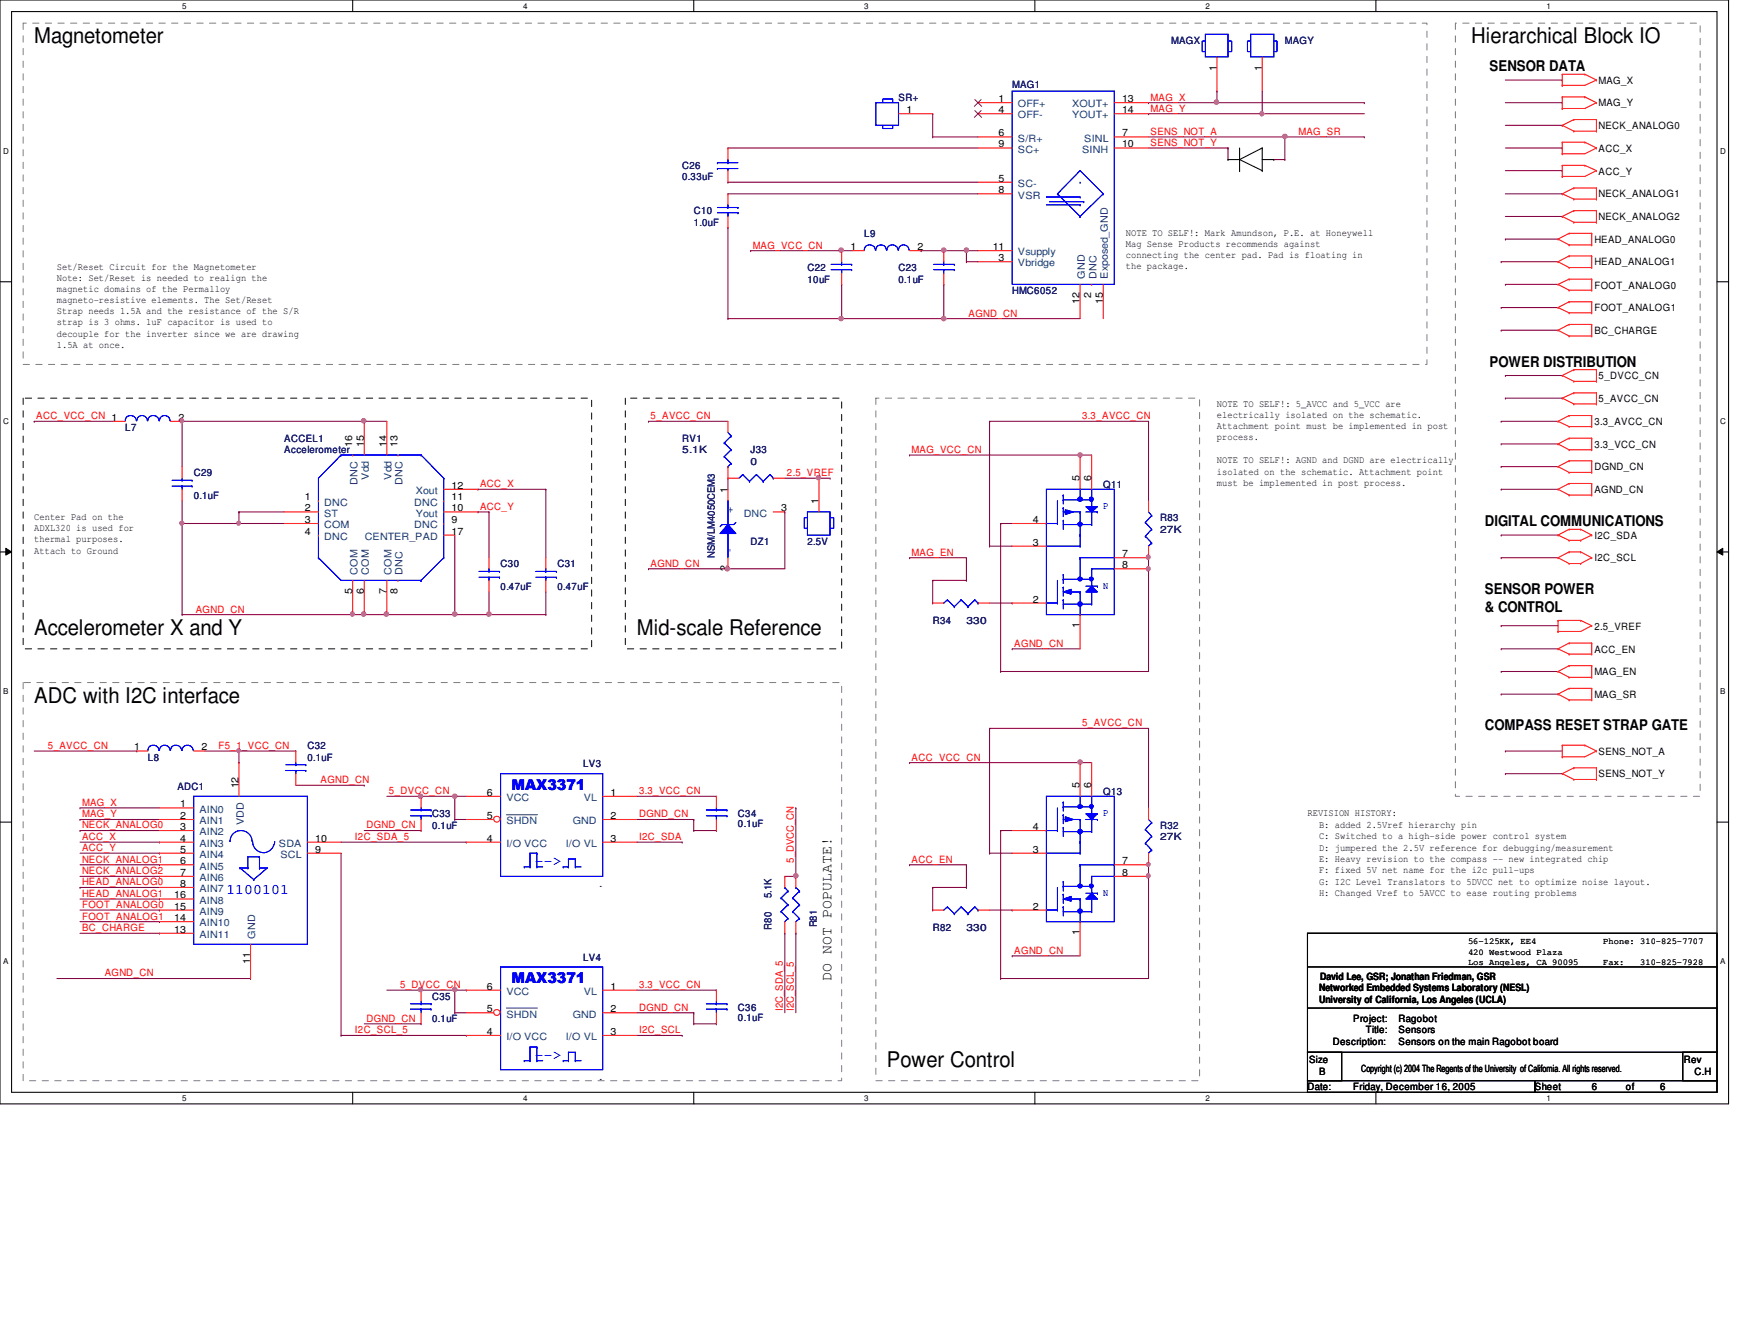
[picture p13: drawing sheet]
<svg xmlns="http://www.w3.org/2000/svg" width="279mm" height="216mm" viewBox="0 0 279 216" stroke-linecap="round" stroke-linejoin="round" font-family="sans-serif">
<defs><g id="words">
<g font-size="3.5">
<text x="5.5" y="6.9">Magnetometer</text>
<text x="236.6" y="6.9">Hierarchical Block IO</text>
<text x="5.5" y="102">Accelerometer X and Y</text>
<text x="102.4" y="102">Mid-scale Reference</text>
<text x="5.5" y="112.9">ADC with I2C interface</text>
<text x="142.7" y="171.5">Power Control</text>
</g>
<g font-size="2.4">
<text x="239.6" y="11.3">SENSOR DATA</text>
<text x="239.6" y="58.9">POWER DISTRIBUTION</text>
<text x="238.8" y="84.5">DIGITAL COMMUNICATIONS</text>
<text x="238.8" y="95.5">SENSOR POWER</text>
<text x="238.8" y="98.4">&amp; CONTROL</text>
<text x="238.8" y="117.4">COMPASS RESET STRAP GATE</text>
<text x="133.8" y="157.6" transform="rotate(-90 133.8 157.6)">DO NOT POPULATE!</text>
</g>
<g font-size="2.4" fill="#00f">
<text x="82.3" y="127">MAX3371</text>
<text x="36.4" y="143.7">1100101</text>
<text x="86" y="139.1">--&gt;</text>
<text x="82.3" y="158.1">MAX3371</text>
<text x="86" y="170.3">--&gt;</text>
</g>
<g font-size="1.6" fill="#000080">
<text x="188.4" y="7">MAGX</text>
<text x="206.7" y="7">MAGY</text>
<text x="144.5" y="16.2">SR+</text>
<text x="162.8" y="14.1">MAG1</text>
<text x="109.7" y="27.2">C26</text>
<text x="109.7" y="29">0.33uF</text>
<text x="111.6" y="34.5">C10</text>
<text x="111.6" y="36.3">1.0uF</text>
<text x="139" y="38.1">L9</text>
<text x="129.9" y="43.6">C22</text>
<text x="129.9" y="45.5">10uF</text>
<text x="144.5" y="43.6">C23</text>
<text x="144.5" y="45.5">0.1uF</text>
<text x="162.8" y="47.2">HMC6052</text>
<text x="20.2" y="69.3">L7</text>
<text x="45.7" y="71">ACCEL1</text>
<text x="109.7" y="71">RV1</text>
<text x="31.2" y="76.5">C29</text>
<text x="45.7" y="72.9">Accelerometer</text>
<text x="109.7" y="72.9">5.1K</text>
<text x="120.7" y="72.9">J33</text>
<text x="120.7" y="74.7">0</text>
<text x="31.2" y="80.2">0.1uF</text>
<text x="177.5" y="78.4">Q11</text>
<text x="186.6" y="83.8">R83</text>
<text x="115" y="89.7" transform="rotate(-90 115 89.7)">NSM/LM4050CEM3</text>
<text x="120.7" y="87.5">DZ1</text>
<text x="129.9" y="87.5">2.5V</text>
<text x="186.6" y="85.7">27K</text>
<text x="80.5" y="91.2">C30</text>
<text x="80.5" y="94.8">0.47uF</text>
<text x="89.7" y="91.2">C31</text>
<text x="89.7" y="94.8">0.47uF</text>
<text x="150" y="100.3">R34</text>
<text x="155.4" y="100.3">330</text>
<text x="23.8" y="122.3">L8</text>
<text x="49.4" y="120.4">C32</text>
<text x="49.4" y="122.3">0.1uF</text>
<text x="93.8" y="123.4">LV3</text>
<text x="28.5" y="127">ADC1</text>
<text x="69.5" y="131.4">C33</text>
<text x="118.7" y="131.4">C34</text>
<text x="177.5" y="127.8">Q13</text>
<text x="69.5" y="133.3">0.1uF</text>
<text x="118.7" y="133">0.1uF</text>
<text x="186.6" y="133.3">R32</text>
<text x="186.6" y="135">27K</text>
<text x="96.4" y="142.6">.</text>
<text x="124.1" y="149.4" transform="rotate(-90 124.1 149.4)">R80</text>
<text x="124.1" y="144.4" transform="rotate(-90 124.1 144.4)">5.1K</text>
<text x="131.4" y="149.1" transform="rotate(-90 131.4 149.1)">R81</text>
<text x="150" y="149.7">R82</text>
<text x="155.4" y="149.7">330</text>
<text x="93.8" y="154.4">LV4</text>
<text x="69.5" y="160.7">C35</text>
<text x="69.5" y="164.3">0.1uF</text>
<text x="118.7" y="162.5">C36</text>
<text x="118.7" y="164.2">0.1uF</text>
<text x="96.4" y="173.7">.</text>
</g>
<g font-size="1.6">
<text x="195.7" y="11.3" transform="rotate(-90 195.7 11.3)">1</text>
<text x="202.9" y="11.3" transform="rotate(-90 202.9 11.3)">1</text>
<text x="160.6" y="16.4">1</text>
<text x="180.5" y="16.4">13</text>
<text x="257.1" y="13.5">MAG_X</text>
<text x="257.1" y="17.1">MAG_Y</text>
<text x="145.8" y="18.2">1</text>
<text x="160.6" y="18.2">4</text>
<text x="160.6" y="21.9">6</text>
<text x="160.6" y="23.7">9</text>
<text x="180.5" y="18.2">14</text>
<text x="180.5" y="21.9">7</text>
<text x="180.5" y="23.7">10</text>
<text x="257.1" y="20.7">NECK_ANALOG0</text>
<text x="160.6" y="29.2">5</text>
<text x="257.1" y="24.4">ACC_X</text>
<text x="257.1" y="28.1">ACC_Y</text>
<text x="160.6" y="31.1">8</text>
<text x="257.1" y="31.7">NECK_ANALOG1</text>
<text x="257.1" y="35.4">NECK_ANALOG2</text>
<text x="136.8" y="40.2">1</text>
<text x="147.6" y="40.2">2</text>
<text x="159.7" y="40.2">11</text>
<text x="160.6" y="42">3</text>
<text x="181.1" y="37.9">NOTE TO SELF!: Mark Amundson, P.E. at Honeywell</text>
<text x="181.1" y="39.7">Mag Sense Products recommends against</text>
<text x="181.1" y="41.5">connecting the center pad. Pad is floating in</text>
<text x="256.5" y="39">HEAD_ANALOG0</text>
<text x="9.1" y="43.4">Set/Reset Circuit for the Magnetometer</text>
<text x="9.1" y="45.2">Note: Set/Reset is needed to realign the</text>
<text x="9.1" y="47">magnetic domains of the Permalloy</text>
<text x="175.5" y="47.9" transform="rotate(-90 175.5 47.9)">2</text>
<text x="181.1" y="43.3">the package.</text>
<text x="256.5" y="42.7">HEAD_ANALOG1</text>
<text x="256.5" y="46.4">FOOT_ANALOG0</text>
<text x="9.1" y="48.8">magneto-resistive elements. The Set/Reset</text>
<text x="9.1" y="50.5">Strap needs 1.5A and the resistance of the S/R</text>
<text x="9.1" y="52.3">strap is 3 ohms. 1uF capacitor is used to</text>
<text x="173.7" y="48.9" transform="rotate(-90 173.7 48.9)">12</text>
<text x="177.4" y="48.9" transform="rotate(-90 177.4 48.9)">15</text>
<text x="256.5" y="53.7">BC_CHARGE</text>
<text x="256.5" y="50">FOOT_ANALOG1</text>
<text x="9.1" y="54.1">decouple for the inverter since we are drawing</text>
<text x="9.1" y="55.9">1.5A at once.</text>
<text x="195.7" y="65.4">NOTE TO SELF!: 5_AVCC and 5_VCC are</text>
<text x="257.1" y="64.7">5_AVCC_CN</text>
<text x="257.1" y="61">5_DVCC_CN</text>
<text x="28.7" y="67.6">2</text>
<text x="56.6" y="71.9" transform="rotate(-90 56.6 71.9)">16</text>
<text x="58.5" y="71.9" transform="rotate(-90 58.5 71.9)">15</text>
<text x="62.1" y="71.9" transform="rotate(-90 62.1 71.9)">14</text>
<text x="63.9" y="71.9" transform="rotate(-90 63.9 71.9)">13</text>
<text x="195.7" y="67.1">electrically isolated on the schematic.</text>
<text x="195.7" y="68.9">Attachment point must be implemented in post</text>
<text x="195.7" y="70.7">process.</text>
<text x="256.5" y="72">3.3_VCC_CN</text>
<text x="256.5" y="68.3">3.3_AVCC_CN</text>
<text x="173.7" y="77.4" transform="rotate(-90 173.7 77.4)">5</text>
<text x="175.5" y="77.4" transform="rotate(-90 175.5 77.4)">6</text>
<text x="195.7" y="74.5">NOTE TO SELF!: AGND and DGND are electrically</text>
<text x="195.7" y="76.3">isolated on the schematic. Attachment point</text>
<text x="256.5" y="75.6">DGND_CN</text>
<text x="5.5" y="83.7">Center Pad on the</text>
<text x="49" y="82.2">2</text>
<text x="49" y="80.4">1</text>
<text x="72.6" y="80.4">11</text>
<text x="72.6" y="82.2">10</text>
<text x="72.6" y="78.6">12</text>
<text x="117" y="79.2" transform="rotate(-90 117 79.2)">1</text>
<text x="125.6" y="82.2">3</text>
<text x="131.7" y="81" transform="rotate(-90 131.7 81)">1</text>
<text x="195.7" y="78.1">must be implemented in post process.</text>
<text x="256.5" y="79.2">AGND_CN</text>
<text x="5.5" y="85.4">ADXL320 is used for</text>
<text x="5.5" y="87.2">thermal purposes.</text>
<text x="5.5" y="89">Attach to Ground</text>
<text x="49" y="85.9">4</text>
<text x="49" y="84.1">3</text>
<text x="72.6" y="84.1">9</text>
<text x="72.6" y="85.9">17</text>
<text x="166.1" y="87.7">3</text>
<text x="166.1" y="84.1">4</text>
<text x="180.5" y="89.6">7</text>
<text x="256.5" y="86.6">I2C_SDA</text>
<text x="56.6" y="95.5" transform="rotate(-90 56.6 95.5)">5</text>
<text x="58.5" y="95.5" transform="rotate(-90 58.5 95.5)">6</text>
<text x="62.1" y="95.5" transform="rotate(-90 62.1 95.5)">7</text>
<text x="63.9" y="95.5" transform="rotate(-90 63.9 95.5)">8</text>
<text x="117" y="91.9" transform="rotate(-90 117 91.9)">2</text>
<text x="180.5" y="91.4">8</text>
<text x="256.5" y="90.3">I2C_SCL</text>
<text x="166.1" y="96.9">2</text>
<text x="173.7" y="101" transform="rotate(-90 173.7 101)">1</text>
<text x="256.5" y="101.3">2.5_VREF</text>
<text x="256.5" y="104.9">ACC_EN</text>
<text x="256.5" y="112.2">MAG_SR</text>
<text x="256.5" y="108.5">MAG_EN</text>
<text x="21.6" y="120.6">1</text>
<text x="32.4" y="120.6">2</text>
<text x="257.1" y="125">SENS_NOT_Y</text>
<text x="257.1" y="121.3">SENS_NOT_A</text>
<text x="29" y="129.8">1</text>
<text x="29" y="131.7">2</text>
<text x="38.4" y="126.7" transform="rotate(-90 38.4 126.7)">12</text>
<text x="78.3" y="127.9">6</text>
<text x="78.3" y="131.7">5</text>
<text x="98.2" y="127.9">1</text>
<text x="98.2" y="131.7">2</text>
<text x="173.7" y="126.7" transform="rotate(-90 173.7 126.7)">5</text>
<text x="175.5" y="126.7" transform="rotate(-90 175.5 126.7)">6</text>
<text x="210.3" y="131.2">REVISION HISTORY:</text>
<text x="29" y="133.4">3</text>
<text x="29" y="135.3">4</text>
<text x="29" y="137.1">5</text>
<text x="50.7" y="137.1">9</text>
<text x="50.7" y="135.3">10</text>
<text x="78.3" y="135.3">4</text>
<text x="98.2" y="135.3">3</text>
<text x="166.1" y="137.1">3</text>
<text x="166.1" y="133.4">4</text>
<text x="212.2" y="133.1">B: added 2.5Vref hierarchy pin</text>
<text x="212.2" y="134.9">C: Switched to a high-side power control system</text>
<text x="212.2" y="136.7">D: jumpered the 2.5V reference for debugging/measurement</text>
<text x="29" y="138.9">6</text>
<text x="29" y="140.8">7</text>
<text x="29" y="142.6">8</text>
<text x="180.5" y="138.9">7</text>
<text x="180.5" y="140.8">8</text>
<text x="212.2" y="138.5">E: Heavy revision to the compass -- new integrated chip</text>
<text x="212.2" y="140.4">F: fixed 5V net name for the i2c pull-ups</text>
<text x="212.2" y="142.2">G: I2C Level Translators to 5DVCC net to optimize noise layout.</text>
<text x="28" y="144.4">16</text>
<text x="28" y="146.2">15</text>
<text x="28" y="148.1">14</text>
<text x="28" y="149.9">13</text>
<text x="166.1" y="146.2">2</text>
<text x="212.2" y="144">H: Changed Vref to 5AVCC to ease routing problems</text>
<text x="40.2" y="154.9" transform="rotate(-90 40.2 154.9)">11</text>
<text x="173.7" y="150.4" transform="rotate(-90 173.7 150.4)">1</text>
<text x="78.3" y="159.1">6</text>
<text x="98.2" y="159.1">1</text>
<text x="212.2" y="159.3">Networked Embedded Systems Laboratory (NESL)</text>
<text x="212.2" y="161.3">University of California, Los Angeles (UCLA)</text>
<text x="212.3" y="157.6">David Lee, GSR; Jonathan Friedman, GSR</text>
<text x="78.3" y="166.4">4</text>
<text x="78.3" y="162.7">5</text>
<text x="98.2" y="162.7">2</text>
<text x="98.2" y="166.4">3</text>
<text x="214.4" y="168">Description:</text>
<text x="217.7" y="164.3">Project:</text>
<text x="219.7" y="166.1">Title:</text>
<text x="225" y="164.3">Ragobot</text>
<text x="225" y="166.1">Sensors</text>
<text x="225" y="168">Sensors on the main Ragobot board</text>
<text x="210.6" y="170.9">Size</text>
<text x="212.2" y="172.9">B</text>
<text x="218.9" y="172.3">Copyright (c) 2004 The Regents of the University of California. All rights reserved.</text>
<text x="270.8" y="170.9">Rev</text>
<text x="272.5" y="172.9">C.H</text>
<text x="210.3" y="175.3">Date:</text>
<text x="217.7" y="175.3">Friday, December 16, 2005</text>
<text x="246.9" y="175.3">Sheet</text>
<text x="256" y="175.3">6</text>
<text x="261.5" y="175.3">of</text>
<text x="267" y="175.3">6</text>
</g>
<g font-size="1.6" fill="#004080">
<text x="163.7" y="17.3">OFF+</text>
<text x="172.5" y="17.3">XOUT+</text>
<text x="163.7" y="19">OFF-</text>
<text x="163.7" y="22.8">S/R+</text>
<text x="172.5" y="19">YOUT+</text>
<text x="174.4" y="22.8">SINL</text>
<text x="163.7" y="24.6">SC+</text>
<text x="174.1" y="24.6">SINH</text>
<text x="163.7" y="31.9">VSR</text>
<text x="163.7" y="30.1">SC-</text>
<text x="163.7" y="41.1">Vsupply</text>
<text x="163.7" y="42.8">Vbridge</text>
<text x="174.5" y="44.8" transform="rotate(-90 174.5 44.8)">GND</text>
<text x="176.4" y="44.8" transform="rotate(-90 176.4 44.8)">DNC</text>
<text x="178.2" y="44.8" transform="rotate(-90 178.2 44.8)">Exposed_GND</text>
<text x="57.5" y="77.9" transform="rotate(-90 57.5 77.9)">DNC</text>
<text x="59.4" y="77.1" transform="rotate(-90 59.4 77.1)">Vdd</text>
<text x="63" y="77.1" transform="rotate(-90 63 77.1)">Vdd</text>
<text x="64.8" y="77.9" transform="rotate(-90 64.8 77.9)">DNC</text>
<text x="52.2" y="83.1">ST</text>
<text x="52.2" y="81.3">DNC</text>
<text x="66.6" y="81.3">DNC</text>
<text x="66.9" y="83.1">Yout</text>
<text x="66.9" y="79.4">Xout</text>
<text x="117.9" y="82.5" transform="rotate(-90 117.9 82.5)">+</text>
<text x="119.6" y="83.1">DNC</text>
<text x="52.2" y="86.8">DNC</text>
<text x="52.2" y="84.9">COM</text>
<text x="58.7" y="86.8">CENTER_PAD</text>
<text x="66.6" y="84.9">DNC</text>
<text x="117.9" y="88.7" transform="rotate(-90 117.9 88.7)">-</text>
<text x="57.5" y="92.4" transform="rotate(-90 57.5 92.4)">COM</text>
<text x="59.4" y="92.4" transform="rotate(-90 59.4 92.4)">COM</text>
<text x="63" y="92.4" transform="rotate(-90 63 92.4)">COM</text>
<text x="64.8" y="92.4" transform="rotate(-90 64.8 92.4)">DNC</text>
<text x="32.1" y="130.6">AIN0</text>
<text x="81.4" y="128.8">VCC</text>
<text x="93.9" y="128.8">VL</text>
<text x="32.1" y="132.5">AIN1</text>
<text x="32.1" y="134.3">AIN2</text>
<text x="32.1" y="136.1">AIN3</text>
<text x="32.1" y="137.9">AIN4</text>
<text x="39.2" y="132.7" transform="rotate(-90 39.2 132.7)">VDD</text>
<text x="44.9" y="136.1">SDA</text>
<text x="45.1" y="137.9">SCL</text>
<text x="81.4" y="136.1">I/O VCC</text>
<text x="81.4" y="132.5">SHDN</text>
<text x="91" y="136.1">I/O VL</text>
<text x="92.1" y="132.5">GND</text>
<text x="32.1" y="139.8">AIN5</text>
<text x="32.1" y="141.6">AIN6</text>
<text x="32.1" y="143.4">AIN7</text>
<text x="32.1" y="145.3">AIN8</text>
<text x="32.1" y="147.1">AIN9</text>
<text x="32.1" y="148.9">AIN10</text>
<text x="32.1" y="150.8">AIN11</text>
<text x="41.1" y="150.9" transform="rotate(-90 41.1 150.9)">GND</text>
<text x="81.4" y="159.9">VCC</text>
<text x="93.9" y="159.9">VL</text>
<text x="81.4" y="167.2">I/O VCC</text>
<text x="81.4" y="163.6">SHDN</text>
<text x="91" y="167.2">I/O VL</text>
<text x="92.1" y="163.6">GND</text>
</g>
<g font-size="1.6" fill="#f00">
<text x="185.1" y="16.2">MAG_X</text>
<text x="185.1" y="17.9">MAG_Y</text>
<text x="185.1" y="21.7">SENS_NOT_A</text>
<text x="185.1" y="23.5">SENS_NOT_Y</text>
<text x="208.9" y="21.7">MAG_SR</text>
<text x="121.1" y="40">MAG_VCC_CN</text>
<text x="155.8" y="50.9">AGND_CN</text>
<text x="5.8" y="67.4">ACC_VCC_CN 1</text>
<text x="104.6" y="67.4">5_AVCC_CN</text>
<text x="174.1" y="67.4">3.3_AVCC_CN</text>
<text x="126.6" y="76.5">2.5_VREF</text>
<text x="146.6" y="72.8">MAG_VCC_CN</text>
<text x="77.2" y="78.3">ACC_X</text>
<text x="77.2" y="82">ACC_Y</text>
<text x="146.6" y="89.3">MAG_EN</text>
<text x="104.6" y="91.1">AGND_CN</text>
<text x="31.5" y="98.5">AGND_CN</text>
<text x="163.2" y="104">AGND_CN</text>
<text x="174.1" y="116.8">5_AVCC_CN</text>
<text x="7.7" y="120.4">5_AVCC_CN</text>
<text x="35.1" y="120.4">F5_1_VCC_CN</text>
<text x="51.6" y="125.9">AGND_CN</text>
<text x="146.6" y="122.3">ACC_VCC_CN</text>
<text x="13.2" y="129.5">MAG_X</text>
<text x="13.2" y="131.4">MAG_Y</text>
<text x="62.6" y="127.7">5_DVCC_CN</text>
<text x="102.8" y="127.7">3.3_VCC_CN</text>
<text x="102.8" y="131.4">DGND_CN</text>
<text x="13.2" y="133.2">NECK_ANALOG0</text>
<text x="13.2" y="135">ACC_X</text>
<text x="13.2" y="136.8">ACC_Y</text>
<text x="57.1" y="135">I2C_SDA_5</text>
<text x="58.9" y="133.2">DGND_CN</text>
<text x="102.8" y="135">I2C_SDA</text>
<text x="13.2" y="142.3">HEAD_ANALOG0</text>
<text x="13.2" y="140.5">NECK_ANALOG2</text>
<text x="13.2" y="138.7">NECK_ANALOG1</text>
<text x="127.7" y="138.7" transform="rotate(-90 127.7 138.7)">5_DVCC_CN</text>
<text x="146.6" y="138.7">ACC_EN</text>
<text x="13.2" y="146">FOOT_ANALOG0</text>
<text x="13.2" y="144.2">HEAD_ANALOG1</text>
<text x="13.2" y="147.8">FOOT_ANALOG1</text>
<text x="13.2" y="149.7">BC_CHARGE</text>
<text x="163.2" y="153.3">AGND_CN</text>
<text x="16.8" y="157">AGND_CN</text>
<text x="64.3" y="158.8">5_DVCC_CN</text>
<text x="102.8" y="158.8">3.3_VCC_CN</text>
<text x="57.1" y="166.1">I2C_SCL_5</text>
<text x="58.9" y="164.3">DGND_CN</text>
<text x="102.8" y="166.1">I2C_SCL</text>
<text x="102.8" y="162.5">DGND_CN</text>
<text x="125.9" y="162.5" transform="rotate(-90 125.9 162.5)">I2C_SDA_5</text>
<text x="127.7" y="162.5" transform="rotate(-90 127.7 162.5)">I2C_SCL_5</text>
</g>
<g font-size="1.6" fill="#00f">
<text x="177.5" y="81.9">P</text>
<text x="177.5" y="94.7">N</text>
<text x="177.5" y="131.2">P</text>
<text x="177.5" y="144">N</text>
</g>
<g font-size="1.4">
<text x="236.1" y="151.8">56-125KK, EE4</text>
<text x="236.1" y="153.5">420 Westwood Plaza</text>
<text x="236.1" y="155.2">Los Angeles, CA 90095</text>
<text x="257.9" y="151.8">Phone: 310-825-7707</text>
<text x="257.9" y="155.2">Fax:</text>
<text x="263.8" y="155.2">310-825-7928</text>
</g>
<g font-size="1.3">
<text x="29.3" y="1.4">5</text>
<text x="84.2" y="1.4">4</text>
<text x="139" y="1.4">3</text>
<text x="193.9" y="1.4">2</text>
<text x="248.8" y="1.4">1</text>
<text x=".5" y="24.7">D</text>
<text x="276.7" y="24.7">D</text>
<text x=".5" y="68.2">C</text>
<text x="276.7" y="68.2">C</text>
<text x=".5" y="111.6">B</text>
<text x="276.7" y="111.6">B</text>
<text x=".5" y="155">A</text>
<text x="276.7" y="155">A</text>
<text x="29.3" y="177">5</text>
<text x="84.2" y="177">4</text>
<text x="139" y="177">3</text>
<text x="193.9" y="177">2</text>
<text x="248.8" y="177">1</text>
</g>
</g></defs>
<path d="M0 0h278v177.5h-278zM1.9 1.9h274.3v173.7h-274.3z" fill="none" stroke="#000" stroke-width=".17"/>
<g fill="#fff">
<path d="M29.3 .3h.7v1.4h-.7z"/>
<path d="M29.3 175.9h.7v1.4h-.7z"/>
</g>
<path d="M56.7 0v1.9M56.7 175.6v1.9" fill="none" stroke="#000" stroke-width=".17"/>
<g fill="#fff">
<path d="M84.2 .3h.6v1.4h-.6z"/>
<path d="M84.2 175.9h.6v1.4h-.6z"/>
</g>
<path d="M111.6 0v1.9M111.6 175.6v1.9" fill="none" stroke="#000" stroke-width=".17"/>
<g fill="#fff">
<path d="M139 .3h.7v1.4h-.7z"/>
<path d="M139 175.9h.7v1.4h-.7z"/>
</g>
<path d="M166.5 0v1.9M166.5 175.6v1.9" fill="none" stroke="#000" stroke-width=".17"/>
<g fill="#fff">
<path d="M193.9 .3h.7v1.4h-.7z"/>
<path d="M193.9 175.9h.7v1.4h-.7z"/>
</g>
<path d="M221.3 0v1.9M221.3 175.6v1.9" fill="none" stroke="#000" stroke-width=".17"/>
<g fill="#fff">
<path d="M248.8 .3h.6v1.4h-.6z"/>
<path d="M248.8 175.9h.6v1.4h-.6z"/>
<path d="M.5 23.5h.9v1.5h-.9z"/>
<path d="M276.7 23.5h.9v1.5h-.9z"/>
<path d="M.5 67h.9v1.4h-.9z"/>
<path d="M276.7 67h.9v1.4h-.9z"/>
</g>
<path d="M0 45.3h1.9M276.2 45.3h1.8" fill="none" stroke="#000" stroke-width=".17"/>
<g fill="#fff">
<path d="M.5 110.4h.9v1.4h-.9z"/>
<path d="M276.7 110.4h.8v1.4h-.8z"/>
</g>
<path d="M0 88.7h1.9M276.2 88.7h1.8" fill="none" stroke="#000" stroke-width=".17"/>
<path d="M.9 88.1l1 .6-1 .5zM276.2 88.7l.9-.6v1.1z" fill="#000"/>
<path d="M.9 88.1l1 .6-1 .5zM276.2 88.7l.9-.6v1.1z" fill="none" stroke="#000" stroke-width=".16"/>
<g fill="#fff">
<path d="M.5 153.8h.8v1.5h-.8z"/>
<path d="M276.7 153.8h.8v1.5h-.8z"/>
</g>
<path d="M0 132.2h1.9M276.2 132.2h1.8" fill="none" stroke="#000" stroke-width=".17"/>
<path d="M203 18.3h.1M203 18.3h16.5M5.5 120.7h16.5M22 120.7h.1M58.6 133.5h9.1M67.7 133.5h.1" fill="none" stroke="#800040" stroke-width=".17"/>
<circle cx="203" cy="18.3" r=".33" fill="#f0f"/>
<circle cx="203" cy="18.3" r=".33" fill="none" stroke="#f0f" stroke-width=".17"/>
<g fill="none" stroke="#800040" stroke-width=".17">
<path d="M184.7 16.5h.1M184.7 16.5h11M76.9 78.7h.1M76.9 78.7h10.9M54.9 135.4h20.1M75 135.4h.1M102.4 128h12.8M102.4 135.4h7.3M109.7 135.4h.1M115.2 128h.1M9.1 157.3h31.2M40.3 157.3h.1"/>
<path d="M67.7 159.2h5.5M73.2 159.2h.1M54.9 166.5h20.1M75 166.5h.1M111.6 164.6h.1M111.6 162.8v1.8"/>
</g>
<circle cx="73.1" cy="159.1" r=".35" fill="#f0f"/>
<circle cx="73.1" cy="159.1" r=".35" fill="none" stroke="#f0f" stroke-width=".17"/>
<path d="M76.9 82.3h.1M76.9 82.3h1.8M62.2 128h5.5M67.7 128h.1M58.6 164.6h9.1M67.7 164.6h.1M102.4 166.5h7.3M109.7 166.5h.1" fill="none" stroke="#800040" stroke-width=".17"/>
<circle cx="67.6" cy="128" r=".35" fill="#f0f"/>
<circle cx="67.6" cy="128" r=".35" fill="none" stroke="#f0f" stroke-width=".17"/>
<g fill="none" stroke="#800040" stroke-width=".17">
<path d="M242.1 16.5h9.2M242.1 12.9h9.2M251.3 16.5h.1M251.3 12.9h.1M242.1 38.4h.1M242.1 31.2h9.2M242.1 38.4h8.5M242.1 23.8h9.2M242.1 20.2h9.2M242.1 27.4h9.2M251.3 31.2h.1M251.3 23.8h.1"/>
<path d="M251.3 20.2h.1M251.3 27.4h.1M241.5 53.1h.1M241.5 42.1h.1M241.5 53.1h9.1M241.5 42.1h9.1M241.5 75h.1M241.5 71.4h.1M241.5 75h9.1M241.5 71.4h9.1M242.1 64h.1M242.1 64h9.2"/>
<path d="M38.4 82.3h.1M38.4 84.2h.1M38.4 82.3h7.3M38.4 84.2h7.3M241.5 107.9h.1M241.5 111.6h.1M241.5 104.3h.1M241.5 107.9h9.1M241.5 111.6h9.1M241.5 104.3h9.1M54.9 137.2v29.3M102.4 131.7h9.2"/>
<path d="M111.6 133.5h.1M111.6 131.7h.1M111.6 131.7v1.8M111.6 133.5h3.6M115.2 133.5h.1M102.4 159.2h12.8M115.2 159.2h.1M54.9 166.5h.1M102.4 162.8h9.2M111.6 162.8h.1M111.6 164.6h3.6M115.2 164.6h.1"/>
</g>
<circle cx="38.4" cy="84.1" r=".31" fill="#f0f"/>
<circle cx="38.4" cy="84.1" r=".31" fill="none" stroke="#f0f" stroke-width=".17"/>
<path d="M29.3 98.8h.1M29.3 98.8h27.4M78.7 98.8h.1M78.7 98.8h9.1M87.8 98.8h.1M87.8 95.2v3.6M241.5 89.7h.1M241.5 86h.1M241.5 89.7h9.1M241.5 86h9.1" fill="none" stroke="#800040" stroke-width=".17"/>
<circle cx="78.6" cy="98.7" r=".35" fill="#f0f"/>
<circle cx="78.6" cy="98.7" r=".35" fill="none" stroke="#f0f" stroke-width=".17"/>
<path d="M29.3 84.2h.1M29.3 84.2v14.6M38.4 82.3h.1M38.4 82.3v1.9M78.7 98.8h.1M78.7 95.2v3.6" fill="none" stroke="#800040" stroke-width=".17"/>
<circle cx="29.2" cy="84.1" r=".31" fill="#f0f"/>
<circle cx="29.2" cy="84.1" r=".31" fill="none" stroke="#f0f" stroke-width=".17"/>
<path d="M67.7 128h5.5M73.2 128h.1" fill="none" stroke="#800040" stroke-width=".17"/>
<circle cx="73.1" cy="128" r=".35" fill="#f0f"/>
<circle cx="73.1" cy="128" r=".35" fill="none" stroke="#f0f" stroke-width=".17"/>
<path d="M29.3 67.7h.1M29.3 67.7h29.3M62.2 159.2h5.5M67.7 159.2h.1" fill="none" stroke="#800040" stroke-width=".17"/>
<circle cx="67.6" cy="159.1" r=".35" fill="#f0f"/>
<circle cx="67.6" cy="159.1" r=".35" fill="none" stroke="#f0f" stroke-width=".17"/>
<path d="M5.5 67.7h.1M5.5 67.7h12.8M32.9 120.7h5.5M38.4 120.7h.1" fill="none" stroke="#800040" stroke-width=".17"/>
<circle cx="38.4" cy="120.7" r=".31" fill="#f0f"/>
<circle cx="38.4" cy="120.7" r=".31" fill="none" stroke="#f0f" stroke-width=".17"/>
<path d="M135.4 40.3h.1M135.4 40.3h1.8M38.4 122.6h.1M47.6 120.7h.1M47.6 126.2h11M47.6 120.7h-9.2v1.9M58.6 126.2h.1" fill="none" stroke="#800040" stroke-width=".17"/>
<circle cx="135.3" cy="40.2" r=".35" fill="#f0f"/>
<circle cx="135.3" cy="40.2" r=".35" fill="none" stroke="#f0f" stroke-width=".17"/>
<g fill="none" stroke="#800040" stroke-width=".17">
<path d="M242.1 34.8h9.2M251.3 34.8h.1M241.5 49.4h.1M241.5 49.4h9.1M242.1 45.7h.1M242.1 45.7h8.5M29.3 67.7h.1M29.3 67.7v7.3M87.8 78.7h.1M87.8 78.7v11M241.5 78.7h.1M241.5 78.7h9.1"/>
<path d="M12.9 129.9h.1M12.9 131.7h.1M12.9 133.5h.1M12.9 129.9h12.8M12.9 131.7h12.8M12.9 133.5h12.8M12.9 135.4h12.8M12.9 137.2h12.8M12.9 139h12.8M25.7 135.4h.1M25.7 137.2h.1M25.7 139h.1"/>
<path d="M12.9 142.7h.1M12.9 146.3h12.8M12.9 142.7h12.8M12.9 144.5h12.8M12.9 140.9h12.8M12.9 148.2h12.8M12.9 150h12.8M25.7 146.3h.1M25.7 144.5h.1M25.7 140.9h.1M25.7 148.2h.1M25.7 150h.1"/>
</g>
<circle cx="29.2" cy="67.6" r=".33" fill="#f0f"/>
<circle cx="29.2" cy="67.6" r=".33" fill="none" stroke="#f0f" stroke-width=".17"/>
<path d="M58.6 67.7h.1M58.6 67.7h3.6" fill="none" stroke="#800040" stroke-width=".17"/>
<circle cx="58.5" cy="67.6" r=".35" fill="#f0f"/>
<circle cx="58.5" cy="67.6" r=".35" fill="none" stroke="#f0f" stroke-width=".17"/>
<path d="M29.3 84.2h.1M29.3 84.2h9.1" fill="none" stroke="#800040" stroke-width=".17"/>
<circle cx="29.2" cy="84.1" r=".31" fill="#f0f"/>
<circle cx="29.2" cy="84.1" r=".31" fill="none" stroke="#f0f" stroke-width=".17"/>
<path d="M58.6 98.8h.1M58.6 98.8h3.6" fill="none" stroke="#800040" stroke-width=".17"/>
<circle cx="58.5" cy="98.7" r=".35" fill="#f0f"/>
<circle cx="58.5" cy="98.7" r=".35" fill="none" stroke="#f0f" stroke-width=".17"/>
<path d="M29.3 84.2h.1M29.3 80.5v3.7M73.2 98.8h.1M73.2 98.8h5.5M78.7 82.3h.1M78.7 82.3v7.4M117.1 91.4h.1M126.2 82.3h.1M126.2 82.3v9.1h-9.1M241.5 100.6h.1M241.5 100.6h9.1" fill="none" stroke="#800040" stroke-width=".17"/>
<circle cx="117" cy="91.4" r=".35" fill="#f0f"/>
<circle cx="117" cy="91.4" r=".35" fill="none" stroke="#f0f" stroke-width=".17"/>
<path d="M104.3 67.7h.1M104.3 67.7h12.8M117.1 76.9h.1M117.1 76.9v1.8M104.3 91.4h.1M104.3 91.4h12.8M184.7 89.7h.1M184.7 89.7v1.7" fill="none" stroke="#800040" stroke-width=".17"/>
<circle cx="184.7" cy="91.4" r=".33" fill="#f0f"/>
<circle cx="184.7" cy="91.4" r=".33" fill="none" stroke="#f0f" stroke-width=".17"/>
<circle cx="184.7" cy="89.6" r=".33" fill="#f0f"/>
<circle cx="184.7" cy="89.6" r=".33" fill="none" stroke="#f0f" stroke-width=".17"/>
<g fill="none" stroke="#800040" stroke-width=".17">
<path d="M146.3 73.2h.1M146.3 73.2h29.3M159.2 67.7h.1M159.2 67.7h25.5M173.7 73.2h.1M184.7 67.7h.1M184.7 67.7v12.8M159.2 87.8h.1M159.2 87.8h3.6M161 84.2h.1M161 84.2h1.8M161 84.2v23.7"/>
<path d="M184.7 91.4h.1M184.7 91.4v16.5h-23.7M161 107.9h.1M162.8 104.3h.1M162.8 104.3h10.9"/>
</g>
<circle cx="173.7" cy="73.1" r=".35" fill="#f0f"/>
<circle cx="173.7" cy="73.1" r=".35" fill="none" stroke="#f0f" stroke-width=".17"/>
<path d="M159.2 67.7h.1M159.2 67.7v20.1M184.7 139h.1M184.7 139v1.9" fill="none" stroke="#800040" stroke-width=".17"/>
<circle cx="184.7" cy="140.8" r=".33" fill="#f0f"/>
<circle cx="184.7" cy="140.8" r=".33" fill="none" stroke="#f0f" stroke-width=".17"/>
<circle cx="184.7" cy="139" r=".31" fill="#f0f"/>
<circle cx="184.7" cy="139" r=".31" fill="none" stroke="#f0f" stroke-width=".17"/>
<g fill="none" stroke="#800040" stroke-width=".17">
<path d="M159.2 117.1h.1M159.2 117.1h25.5M184.7 117.1h.1M184.7 117.1v12.8M146.3 122.6h.1M146.3 122.6h29.3M159.2 137.2h.1M159.2 137.2h3.6M161 133.5h.1M161 133.5h1.8M161 133.5v23.8M173.7 122.6h.1"/>
<path d="M161 157.3h.1M162.8 153.7h.1M162.8 153.7h10.9M184.7 140.9h.1M184.7 140.9v16.4h-23.7"/>
</g>
<circle cx="173.7" cy="122.5" r=".35" fill="#f0f"/>
<circle cx="173.7" cy="122.5" r=".35" fill="none" stroke="#f0f" stroke-width=".17"/>
<g fill="none" stroke="#800040" stroke-width=".17">
<path d="M146.3 89.7h.1M146.3 89.7h9.1v3.6M150 93.3h.1M150 96.9h.1M150 93.3h5.4M150 93.3v3.6M155.4 93.3h.1M159.2 96.9h3.6M162.8 96.9h.1M159.2 117.1h.1M159.2 117.1v20.1M128 129.9h.1"/>
<path d="M128 129.9v11M146.3 139h.1M146.3 139h9.1v3.7M150 142.7h.1M150 146.3h.1M150 142.7v3.6M150 142.7h5.4M155.4 142.7h.1M159.2 146.3h3.6M162.8 146.3h.1"/>
</g>
<circle cx="128" cy="140.8" r=".35" fill="#f0f"/>
<circle cx="128" cy="140.8" r=".35" fill="none" stroke="#f0f" stroke-width=".17"/>
<g fill="none" stroke="#800040" stroke-width=".17">
<path d="M126.2 76.9h5.5M131.7 76.9h.1M73.2 131.7h.1M73.2 128h.1M73.2 131.7h1.8M73.2 128v3.7M73.2 128h1.8M73.2 159.2h.1M73.2 159.2v3.6M73.2 159.2h1.8M75 159.2h.1M126.2 150h.1"/>
<path d="M126.2 140.9h.1M126.2 150v12.8M126.2 140.9h1.8M128 150h.1M128 150v12.8M73.2 162.8h.1M73.2 162.8h1.8"/>
</g>
<circle cx="131.6" cy="76.8" r=".35" fill="#f0f"/>
<circle cx="131.6" cy="76.8" r=".35" fill="none" stroke="#f0f" stroke-width=".17"/>
<path d="M117.1 23.8h.1M117.1 29.3h.1M117.1 31.2h.1M117.1 36.6h.1M117.1 23.8h40.2M117.1 29.3h40.2M117.1 31.2h40.2M117.1 36.6v14.6M151.8 51.2h.1M151.8 51.2h21.9" fill="none" stroke="#800040" stroke-width=".17"/>
<circle cx="151.8" cy="51.2" r=".35" fill="#f0f"/>
<circle cx="151.8" cy="51.2" r=".35" fill="none" stroke="#f0f" stroke-width=".17"/>
<path d="M148.2 40.3h.1M148.2 40.3h3.6M155.4 40.3h.1M155.4 42.1h.1M155.4 40.3h1.9M155.4 42.1h1.9M155.4 40.3v1.8" fill="none" stroke="#800040" stroke-width=".17"/>
<circle cx="155.4" cy="40.2" r=".35" fill="#f0f"/>
<circle cx="155.4" cy="40.2" r=".35" fill="none" stroke="#f0f" stroke-width=".17"/>
<path d="M151.8 40.3h.1M151.8 40.3h3.6" fill="none" stroke="#800040" stroke-width=".17"/>
<circle cx="151.8" cy="40.2" r=".35" fill="#f0f"/>
<circle cx="151.8" cy="40.2" r=".35" fill="none" stroke="#f0f" stroke-width=".17"/>
<path d="M117.1 51.2h.1M135.4 45.7h.1M135.4 51.2h.1M135.4 45.7v5.5M151.8 45.7h.1M151.8 45.7v5.5h-34.7" fill="none" stroke="#800040" stroke-width=".17"/>
<circle cx="135.3" cy="51.2" r=".35" fill="#f0f"/>
<circle cx="135.3" cy="51.2" r=".35" fill="none" stroke="#f0f" stroke-width=".17"/>
<path d="M184.7 22h22M206.7 22h.1M120.7 40.3h.1M120.7 40.3h14.7M241.5 67.7h.1M241.5 67.7h9.1M242.1 120.7h.1M242.1 124.4h.1M242.1 120.7h9.2M242.1 124.4h9.2" fill="none" stroke="#800040" stroke-width=".17"/>
<circle cx="206.7" cy="21.9" r=".35" fill="#f0f"/>
<circle cx="206.7" cy="21.9" r=".35" fill="none" stroke="#f0f" stroke-width=".17"/>
<g fill="none" stroke="#800040" stroke-width=".17">
<path d="M195.7 14.6h.1M195.7 14.6v1.9h23.8M219.5 16.5h.1M184.7 23.8h12.8M197.5 23.8h.1M197.5 23.8v1.9M204.9 25.7h1.8M206.7 25.7h.1M206.7 22h.1M206.7 22v3.7M206.7 22h12.8M219.5 22h.1"/>
<path d="M131.7 76.9h1.8M133.5 76.9h.1"/>
</g>
<circle cx="195.7" cy="16.4" r=".35" fill="#f0f"/>
<circle cx="195.7" cy="16.4" r=".35" fill="none" stroke="#f0f" stroke-width=".17"/>
<path d="M150 18.3h.1M150 18.3v3.7M184.7 18.3h.1M184.7 18.3h18.3M203 18.3h.1M203 14.6v3.7M150 22h.1M150 22h7.3M56.7 98.8h.1M56.7 98.8h1.9" fill="none" stroke="#800040" stroke-width=".17"/>
<circle cx="56.6" cy="98.7" r=".33" fill="#f0f"/>
<circle cx="56.6" cy="98.7" r=".33" fill="none" stroke="#f0f" stroke-width=".17"/>
<path d="M73.2 98.8h.1M73.2 86v12.8" fill="none" stroke="#800040" stroke-width=".17"/>
<circle cx="73.1" cy="98.7" r=".35" fill="#f0f"/>
<circle cx="73.1" cy="98.7" r=".35" fill="none" stroke="#f0f" stroke-width=".17"/>
<path d="M62.2 98.8h.1M62.2 98.8h11" fill="none" stroke="#800040" stroke-width=".17"/>
<circle cx="62.1" cy="98.7" r=".35" fill="#f0f"/>
<circle cx="62.1" cy="98.7" r=".35" fill="none" stroke="#f0f" stroke-width=".17"/>
<path d="M242.1 60.4h.1M242.1 60.4h9.2" fill="none" stroke="#800040" stroke-width=".17"/>
<g fill="none" stroke="#f00" stroke-width=".17">
<path d="M251.3 11.9h.1M251.3 13.7h.1M251.3 15.6h.1M251.3 17.4h.1M251.3 11.9h3.6M251.3 11.9v1.8M251.3 15.6v1.8M251.3 15.6h3.6M253.2 19.2h.1M253.2 19.2h3.6M253.2 19.2l-1.9 1M254.9 11.9h.1"/>
<path d="M254.9 15.6h.1M254.9 11.9l1.9 1M254.9 15.6l1.9 .9M256.8 12.9h.1M256.8 16.5h.1M256.8 19.2h.1M256.8 12.9l-1.9 .8h-3.6M256.8 16.5l-1.9 .9h-3.6M256.8 19.2v1.9M250.6 38.4h.1M250.6 38.4l1.8 1M251.3 22.9h.1"/>
<path d="M251.3 24.7h.1M251.3 31.2h.1M251.3 26.6h.1M251.3 28.4h.1M251.3 34.8h.1M251.3 20.2h.1M251.3 22.9v1.8M251.3 26.6v1.8M251.3 22.9h3.6M251.3 31.2l1.9 .8M251.3 26.6h3.6M251.3 34.8l1.9 .9"/>
<path d="M251.3 20.2l1.9 .9M252.4 37.5h.1M252.4 39.4h.1M252.4 37.5h3.6M252.4 37.5l-1.8 .9M252.4 39.4h3.6M253.2 30.2h.1M253.2 32h.1M253.2 33.9h.1M253.2 35.7h.1M253.2 21.1h.1M253.2 30.2h3.6"/>
<path d="M253.2 30.2l-1.9 1M253.2 32h3.6M253.2 33.9h3.6M253.2 33.9l-1.9 .9M253.2 35.7h3.6M253.2 21.1h3.6M254.9 22.9h.1M254.9 26.6h.1M254.9 22.9l1.9 .9M254.9 26.6l1.9 .8M256 39.4h.1M256 37.5h.1"/>
<path d="M256 37.5v1.9M256.8 23.8h.1M256.8 32h.1M256.8 30.2h.1M256.8 27.4h.1M256.8 35.7h.1M256.8 33.9h.1M256.8 21.1h.1M256.8 23.8l-1.9 .9h-3.6M256.8 30.2v1.8M256.8 33.9v1.8M256.8 27.4l-1.9 1h-3.6"/>
<path d="M250.6 42.1h.1M250.6 53.1h.1M250.6 45.7h.1M250.6 49.4h.1M250.6 42.1l1.8 .9M250.6 53.1l1.8 .9M250.6 45.7l1.8 1M250.6 49.4l1.8 .9M252.4 41.1h.1M252.4 43h.1M252.4 52.2h.1M252.4 54h.1"/>
<path d="M252.4 44.9h.1M252.4 46.7h.1M252.4 48.5h.1M252.4 50.3h.1M252.4 41.1h3.6M252.4 41.1l-1.8 1M252.4 43h3.6M252.4 52.2h3.6M252.4 52.2l-1.8 .9M252.4 54h3.6M252.4 44.9h3.6M252.4 44.9l-1.8 .8"/>
<path d="M252.4 46.7h3.6M252.4 48.5h3.6M252.4 48.5l-1.8 .9M252.4 50.3h3.6M253.2 59.4h.1M253.2 59.4h3.6M253.2 59.4l-1.9 1M256 43h.1M256 41.1h.1M256 54h.1M256 52.2h.1M256 46.7h.1"/>
<path d="M256 44.9h.1M256 50.3h.1M256 48.5h.1M256 41.1v1.9M256 44.9v1.8M256 48.5v1.8M256 52.2v1.8M256.8 59.4h.1M256.8 59.4v1.9M250.6 71.4h.1M250.6 75h.1M250.6 78.7h.1"/>
<path d="M250.6 67.7h.1M250.6 71.4l1.8 .9M250.6 75l1.8 .9M250.6 78.7l1.8 .9M250.6 67.7l1.8 .9M251.3 64h.1M251.3 60.4h.1M251.3 64l1.9 .9M251.3 60.4l1.9 .9M252.4 70.4h.1M252.4 72.3h.1M252.4 74.1h.1"/>
<path d="M252.4 75.9h.1M252.4 77.7h.1M252.4 79.6h.1M252.4 66.8h.1M252.4 68.6h.1M252.4 70.4h3.6M252.4 70.4l-1.8 1M252.4 72.3h3.6M252.4 74.1h3.6M252.4 74.1l-1.8 .9M252.4 75.9h3.6M252.4 77.7h3.6"/>
<path d="M252.4 77.7l-1.8 1M252.4 79.6h3.6M252.4 66.8h3.6M252.4 66.8l-1.8 .9M252.4 68.6h3.6M253.2 63.2h.1M253.2 64.9h.1M253.2 61.3h.1M253.2 63.2h3.6M253.2 63.2l-1.9 .8M253.2 64.9h3.6M253.2 61.3h3.6"/>
<path d="M256 72.3h.1M256 70.4h.1M256 75.9h.1M256 74.1h.1M256 79.6h.1M256 77.7h.1M256 68.6h.1M256 66.8h.1M256 66.8v1.8M256 70.4v1.9M256 74.1v1.8M256 77.7v1.9"/>
<path d="M256.8 64.9h.1M256.8 63.2h.1M256.8 61.3h.1M256.8 63.2v1.7M150 96.9h1.8M157.3 96.9h1.9M250.6 89.7h.1M250.6 86h.1M250.6 99.7h.1M250.6 89.7l1.8 .9M250.6 86l1.8 .9M250.6 99.7h3.7"/>
<path d="M250.6 99.7v1.8M252.4 88.7h.1M252.4 90.6h.1M252.4 85.1h.1M252.4 86.9h.1M252.4 88.7l-1.8 1M252.4 88.7h1.9M252.4 90.6h1.9M252.4 85.1l-1.8 .9M252.4 85.1h1.9M252.4 86.9h1.9M254.3 88.7h.1"/>
<path d="M254.3 90.6h.1M254.3 85.1h.1M254.3 86.9h.1M254.3 99.7h.1M254.3 88.7l1.7 1M254.3 85.1l1.7 .9M254.3 99.7l1.7 .9M256 89.7h.1M256 86h.1M256 89.7l-1.7 .9M256 86l-1.7 .9M250.6 111.6h.1"/>
<path d="M250.6 104.3h.1M250.6 107.9h.1M250.6 101.5h.1M250.6 111.6l1.8 .9M250.6 104.3l1.8 .9M250.6 107.9l1.8 1M251.3 119.8h.1M251.3 119.8v1.9M251.3 119.8h3.6M252.4 110.7h.1M252.4 112.5h.1M252.4 103.4h.1"/>
<path d="M252.4 105.2h.1M252.4 107h.1M252.4 108.9h.1M252.4 110.7h3.6M252.4 110.7l-1.8 .9M252.4 112.5h3.6M252.4 103.4h3.6M252.4 103.4l-1.8 .9M252.4 105.2h3.6M252.4 107h3.6M252.4 107l-1.8 .9M252.4 108.9h3.6"/>
<path d="M254.9 119.8h.1M254.9 119.8l1.9 .9M256 112.5h.1M256 110.7h.1M256 105.2h.1M256 103.4h.1M256 108.9h.1M256 107h.1M256 100.6h.1M256 103.4v1.8M256 107v1.9M256 110.7v1.8"/>
<path d="M256 100.6l-1.7 .9h-3.7M251.3 124.4h.1M251.3 121.7h.1M251.3 124.4l1.9 .9M253.2 123.4h.1M253.2 125.3h.1M253.2 123.4h3.6M253.2 123.4l-1.9 1M253.2 125.3h3.6M256.8 125.3h.1M256.8 123.4h.1M256.8 120.7h.1"/>
<path d="M256.8 123.4v1.9M256.8 120.7l-1.9 1h-3.6"/>
</g>
<g fill="none" stroke="#000" stroke-width=".17">
<path d="M197.5 25.7h.1M197.5 25.7h1.9M199.4 25.7h.1M199.4 27.4h.1M199.4 25.7l3.6 1.7M199.4 23.8v3.6M203 27.4h.1M203 23.8h.1M203 23.8v3.6M203 23.8l-3.6 1.9M203 25.7h1.9M204.9 25.7h.1"/>
<path d="M210.3 150h65.9v19.2h-65.9zM210.3 155.4h65.9M276.2 155.4h.1M210.3 169.2h5.5v4.5h-5.5zM210.3 173.7h36.6v1.9h-36.6zM210.3 162.1h65.9M246.9 173.7h29.3v1.9h-29.3zM270.7 169.2h5.5v4.5h-5.5zM276.2 162.1h.1"/>
</g>
<path d="M3.7 3.7h225.8v54.9h-225.8zM234.1 3.7h39.4v124.3h-39.4zM140.9 64h52.1v109.7h-52.1zM3.7 109.7h131.7v64h-131.7z" fill="none" stroke="#808080" stroke-width=".16" stroke-dasharray="1 1 1 1 1 1 1 1"/>
<path d="M3.7 64h91.5v40.3h-91.5zM100.6 64h34.8v40.3h-34.8z" fill="none" stroke="#000" stroke-width=".16" stroke-dasharray="1 1 1 1 1 1 1 1"/>
<path d="M152.4 96.4h.1M152.4 96.4l-.6 .5M152.4 96.4l1.1 1.1M153.5 97.5h.1M154.6 96.4h.1M154.6 96.4l-1.1 1.1M154.6 96.4l1.1 1.1M155.7 97.5h.1M156.8 96.4h.1M156.8 96.4l-1.1 1.1M156.8 96.4l.5 .5M157.3 96.9h.1" fill="none" stroke="#00f" stroke-width=".17"/>
<path d="M171.4 131.3l1.2 .4-1.2 .4z" fill="#00f"/>
<path d="M171 129.7h.1M171 129.7h4.6M171.4 131.3l1.2 .4-1.2 .4zM173.7 129.7h.1M173.7 128v1.7" fill="none" stroke="#00f" stroke-width=".17"/>
<circle cx="175.5" cy="129.7" r=".31" fill="#00f"/>
<g fill="none" stroke="#00f" stroke-width=".17">
<path d="M168.3 133.5h.1M168.3 137.2h5.4M168.3 133.5h1.8M170.1 133.5h.1M170.1 129.9v3.6M171 131.7h2.7M173.7 131.7h.1M173.7 135.4h.1M173.7 137.2h.1M173.7 131.7v5.5M175.6 128h.1M175.6 128v1.7"/>
<circle cx="175.5" cy="129.7" r=".31"/>
</g>
<circle cx="173.7" cy="133.7" r=".35" fill="#00f"/>
<g fill="none" stroke="#00f" stroke-width=".17">
<path d="M171 133h.1M171 131h.1M171 128.9h.1M171 128.9v1.5M171 131v1.4M171 133v1.5"/>
<circle cx="173.7" cy="133.7" r=".35"/>
</g>
<path d="M174.7 130.8h1.8l-.9 .9z" fill="#00f"/>
<path d="M171 133.7h4.6M174.7 130.8h1.8l-.9 .9zM174.7 131.7h1.8M175.6 133.7h.1M175.6 131.7h.1M175.6 131.7v2M176.5 131.7h.1" fill="none" stroke="#00f" stroke-width=".17"/>
<circle cx="173.7" cy="129.7" r=".33" fill="#00f"/>
<g fill="none" stroke="#00f" stroke-width=".17">
<path d="M168.3 128h10.9v20.2h-10.9zM175.6 129.7h.1M175.6 129.7v1.1M171 142.5h.1M171 142.5h4.6"/>
<circle cx="173.7" cy="129.7" r=".33"/>
</g>
<path d="M175.6 143.6l.9 .9h-1.8z" fill="#00f"/>
<path d="M171 143.8h.1M171 143.8v1.4M175.6 143.6l.9 .9h-1.8z" fill="none" stroke="#00f" stroke-width=".17"/>
<circle cx="175.5" cy="142.4" r=".31" fill="#00f"/>
<circle cx="175.5" cy="142.4" r=".31" fill="none" stroke="#00f" stroke-width=".17"/>
<circle cx="173.7" cy="142.4" r=".33" fill="#00f"/>
<g fill="none" stroke="#00f" stroke-width=".17">
<path d="M175.6 142.5h.1M175.6 142.5v1.1"/>
<circle cx="173.7" cy="142.4" r=".33"/>
</g>
<path d="M171 144.5l1.3-.4v.8z" fill="#00f"/>
<g fill="none" stroke="#00f" stroke-width=".17">
<path d="M173.7 139v3.5M168.3 146.3h.1M168.3 146.3h1.8M170.1 146.3h.1M170.1 142.7v3.6M171 144.5l1.3-.4v.8zM171 145.8h.1M171 146.6h4.6M171 145.8v1.4M173.7 142.5h.1M173.7 148.2h.1M173.7 144.5v3.7"/>
<path d="M175.6 146.6h.1M175.6 144.5h.1M175.6 144.5v2.1M175.6 140.9h3.6M179.2 140.9h.1"/>
</g>
<circle cx="173.7" cy="146.5" r=".35" fill="#00f"/>
<g fill="none" stroke="#00f" stroke-width=".17">
<path d="M173.7 139h.1M173.7 139h5.5M171 141.7h.1M171 141.7v1.6M172 144.5h1.7M173.7 144.5h.1M174.7 143.6h1.8M175.6 140.9h.1M175.6 140.9v1.6M176.5 143.6h.1"/>
<circle cx="173.7" cy="146.5" r=".35"/>
</g>
<path d="M171.4 131.3l1.2 .4-1.2 .4z" fill="#00f"/>
<path d="M171 129.7h.1M171 129.7h4.6M171.4 131.3l1.2 .4-1.2 .4zM173.7 129.7h.1M173.7 128v1.7" fill="none" stroke="#00f" stroke-width=".17"/>
<circle cx="175.5" cy="129.7" r=".31" fill="#00f"/>
<g fill="none" stroke="#00f" stroke-width=".17">
<path d="M168.3 133.5h.1M168.3 137.2h5.4M168.3 133.5h1.8M170.1 133.5h.1M170.1 129.9v3.6M171 131.7h2.7M173.7 131.7h.1M173.7 135.4h.1M173.7 137.2h.1M173.7 131.7v5.5M175.6 128h.1M175.6 128v1.7"/>
<circle cx="175.5" cy="129.7" r=".31"/>
</g>
<circle cx="173.7" cy="133.7" r=".35" fill="#00f"/>
<g fill="none" stroke="#00f" stroke-width=".17">
<path d="M171 133h.1M171 131h.1M171 128.9h.1M171 128.9v1.5M171 131v1.4M171 133v1.5"/>
<circle cx="173.7" cy="133.7" r=".35"/>
</g>
<path d="M174.7 130.8h1.8l-.9 .9z" fill="#00f"/>
<path d="M171 133.7h4.6M174.7 130.8h1.8l-.9 .9zM174.7 131.7h1.8M175.6 133.7h.1M175.6 131.7h.1M175.6 131.7v2M176.5 131.7h.1" fill="none" stroke="#00f" stroke-width=".17"/>
<circle cx="173.7" cy="129.7" r=".33" fill="#00f"/>
<g fill="none" stroke="#00f" stroke-width=".17">
<path d="M168.3 128h10.9v20.2h-10.9zM175.6 129.7h.1M175.6 129.7v1.1M171 142.5h.1M171 142.5h4.6"/>
<circle cx="173.7" cy="129.7" r=".33"/>
</g>
<path d="M175.6 143.6l.9 .9h-1.8z" fill="#00f"/>
<path d="M171 143.8h.1M171 143.8v1.4M175.6 143.6l.9 .9h-1.8z" fill="none" stroke="#00f" stroke-width=".17"/>
<circle cx="175.5" cy="142.4" r=".31" fill="#00f"/>
<circle cx="175.5" cy="142.4" r=".31" fill="none" stroke="#00f" stroke-width=".17"/>
<circle cx="173.7" cy="142.4" r=".33" fill="#00f"/>
<g fill="none" stroke="#00f" stroke-width=".17">
<path d="M175.6 142.5h.1M175.6 142.5v1.1"/>
<circle cx="173.7" cy="142.4" r=".33"/>
</g>
<path d="M171 144.5l1.3-.4v.8z" fill="#00f"/>
<g fill="none" stroke="#00f" stroke-width=".17">
<path d="M173.7 139v3.5M168.3 146.3h.1M168.3 146.3h1.8M170.1 146.3h.1M170.1 142.7v3.6M171 144.5l1.3-.4v.8zM171 145.8h.1M171 146.6h4.6M171 145.8v1.4M173.7 142.5h.1M173.7 148.2h.1M173.7 144.5v3.7"/>
<path d="M175.6 146.6h.1M175.6 144.5h.1M175.6 144.5v2.1M175.6 140.9h3.6M179.2 140.9h.1"/>
</g>
<circle cx="173.7" cy="146.5" r=".35" fill="#00f"/>
<g fill="none" stroke="#00f" stroke-width=".17">
<path d="M115.4 34.2h3.3M115.4 33.4h3.3M117.1 33.4h.1M117.1 34.2h.1M117.1 32.9v.5M117.1 34.2v.6M118.7 34.2h.1M118.7 33.4h.1M20.2 67.6a.89 .89 0 0 1 .8-.8 .89 .89 0 0 1 .9 .8M22 67.6a.85 .85 0 0 1 .9-.8 .85 .85 0 0 1 .8 .8M23.8 67.6a.89 .89 0 0 1 .9-.8 .89 .89 0 0 1 .9 .8M25.7 67.6a.85 .85 0 0 1 .8-.8 .85 .85 0 0 1 .8 .8"/>
<path d="M129.9 82.3h3.6v3.7h-3.6zM129.9 83.2h-.5v1.7h.5M133.5 83.2h.6v1.7h-.6M184.2 84h.1M184.2 86.2h.1M184.2 84l1.1 1.1M184.2 86.2l1.1 1.1M184.7 87.8h.1M184.7 82.3l.6 .6M185.3 82.9h.1M185.3 85.1h.1M185.3 87.3h.1"/>
<path d="M185.3 82.9l-1.1 1.1M185.3 85.1l-1.1 1.1M185.3 87.3l-.6 .5M80.5 124.4h16.4v16.5h-16.4zM84.3 139.4h.1M84.3 139.4h1M85.3 139.4h.1M85.3 137.2h.1M85.3 137.2v2.2M85.3 137.2h1.1M86.4 139.4h.1M86.4 137.2h.1"/>
<path d="M86.4 139.4h.9M86.4 137.2v2.2M90.6 139.4h.1M90.6 139.4h.8M91.4 138.1h.1M91.4 139.4h.1M91.4 138.1h1.1M91.4 138.1v1.3M92.5 139.4h.1M92.5 138.1h.1M92.5 139.4h1M92.5 138.1v1.3"/>
<path d="M113.6 131.1h3.3M113.6 130.2h3.3M115.2 130.2h.1M115.2 131.1h.1M115.2 129.9v.3M115.2 131.1v.6M116.9 131.1h.1M116.9 130.2h.1M173.7 139h.1M173.7 139h5.5M184.2 133.3h.1M184.2 135.6h.1"/>
<path d="M184.2 133.3l1.1 1.2M184.2 135.6l1.1 1.1M184.7 137.2h.1M184.7 131.7l.6 .5M185.3 132.2h.1M185.3 134.5h.1M185.3 136.7h.1M185.3 132.2l-1.1 1.1M185.3 134.5l-1.1 1.1M185.3 136.7l-.6 .5M125.6 146.6h.1M125.6 144.4h.1"/>
<path d="M125.6 146.6l1.1 1.1M125.6 144.4l1.1 1.1M126.2 142.7h.1M126.2 142.7l.5 .6M126.7 147.7h.1M126.7 145.5h.1M126.7 143.3h.1M126.7 147.7l-.5 .5M126.7 145.5l-1.1 1.1M126.7 143.3l-1.1 1.1M171 141.7h.1M171 141.7v1.6"/>
<path d="M172 144.5h1.7M173.7 144.5h.1M174.7 143.6h1.8M175.6 140.9h.1M175.6 140.9v1.6M176.5 143.6h.1"/>
<circle cx="173.7" cy="146.5" r=".35"/>
</g>
<g fill="none" stroke="#f00" stroke-width=".17">
<path d="M117.1 31.2v1.7M117.1 34.8v1.8M18.3 67.7h1.9M27.4 67.7h1.9M131.7 76.9v5.4M184.7 80.5v1.8M184.7 87.8v1.9M75 128h5.5M75 135.4h5.5M96.9 128h5.5M96.9 131.7h5.5M96.9 135.4h5.5"/>
<path d="M115.2 128v1.9M115.2 131.7v1.8M162.8 137.2h5.5M162.8 133.5h5.5M173.7 122.6v5.4M175.6 122.6v5.4M184.7 137.2v1.8h-5.5M184.7 129.9v1.8M126.2 140.9v1.8M126.2 148.2v1.8M162.8 146.3h5.5M173.7 148.2v5.5"/>
<path d="M179.2 140.9h5.5"/>
</g>
<circle cx="79.9" cy="131.7" r=".5" fill="#fff"/>
<g fill="none" stroke="#f00" stroke-width=".17">
<path d="M195.7 9.1v5.5M117.1 23.8v1.9M117.1 27.4v1.9M135.4 40.3v1.8M135.4 43.9v1.8M151.8 40.3v1.8M151.8 43.9v1.8M56.7 73.2h.1M58.6 67.7v5.5M62.2 67.7v5.5M64 73.2h.1M71.4 78.7h5.5"/>
<path d="M117.1 67.7v1.8M117.1 75v1.9M45.7 82.3h5.5M45.7 84.2h5.5M51.2 86h.1M51.2 80.5h.1M56.7 93.3v5.5M58.6 93.3v5.5M62.2 93.3v5.5M64 93.3h.1M71.4 80.5h.1M71.4 84.2h.1"/>
<path d="M71.4 82.3h5.5M71.4 86h1.8M78.7 89.7v1.7M78.7 93.3v1.9M87.8 89.7v1.7M87.8 93.3v1.9M22 120.7h1.8M25.7 131.7h5.5M25.7 129.9h5.5M25.7 133.5h5.5M25.7 135.4h5.5M25.7 137.2h5.5"/>
<path d="M25.7 139h5.5M31.2 120.7h1.7M38.4 122.6v5.4M49.4 135.4h5.5M49.4 137.2h5.5M75 131.7h4.4M25.7 140.9h5.5M25.7 142.7h5.5M25.7 144.5h5.5M25.7 146.3h5.5M25.7 148.2h5.5M25.7 150h5.5"/>
<path d="M40.3 151.8v5.5M67.7 159.2v1.8M128 140.9v1.8M128 148.2v1.8M67.7 162.8v1.8"/>
<circle cx="79.9" cy="131.7" r=".5"/>
</g>
<path d="M81.4 131h5" fill="none" stroke="#004080" stroke-width=".16"/>
<g fill="none" stroke="#00f" stroke-width=".17">
<path d="M193.9 5.5h3.6v3.6h-3.6zM193.9 6.6h-.5v1.7h.5M197.5 6.6h.6v1.7h-.6M115.4 26.2h.1M115.4 27.1h.1M115.4 26.2h3.3M115.4 27.1h3.3M117.1 27.1h.1M117.1 26.2h.1M117.1 25.7v.5M117.1 27.1v.3M133.7 43.3h3.3"/>
<path d="M133.7 42.5h3.3M135.4 42.5h.1M135.4 43.3h.1M135.4 42.1v.4M135.4 43.3v.6M137 43.3h.1M137 42.5h.1M150.2 43.3h3.3M150.2 42.5h3.3M151.8 42.5h.1M151.8 43.3h.1M151.8 42.1v.4"/>
<path d="M151.8 43.3v.6M153.5 43.3h.1M153.5 42.5h.1M54.9 73.2h.1M54.9 73.2l-3.7 3.7v12.8M54.9 73.2h12.8M67.7 73.2h.1M67.7 73.2l3.7 3.7M71.4 76.9h.1M71.4 76.9v12.8M116.5 71.2h.1M116.5 73.4h.1"/>
<path d="M116.5 71.2l1.1 1.1M116.5 73.4l1.1 1.1M117.1 75h.1M117.1 69.5l.5 .6M117.6 70.1h.1M117.6 72.3h.1M117.6 74.5h.1M117.6 70.1l-1.1 1.1M117.6 72.3l-1.1 1.1M117.6 74.5l-.5 .5M51.2 89.7h.1M51.2 89.7l3.7 3.6h12.8"/>
<path d="M67.7 93.3h.1M71.4 89.7h.1M71.4 89.7l-3.7 3.6M77 92.8h3.3M77 91.9h3.3M78.7 91.9h.1M78.7 92.8h.1M78.7 91.4v.5M78.7 92.8v.5M80.3 92.8h.1M80.3 91.9h.1M86.2 92.8h3.3"/>
<path d="M86.2 91.9h3.3M87.8 91.9h.1M87.8 92.8h.1M87.8 91.4v.5M87.8 92.8v.5M89.5 92.8h.1M89.5 91.9h.1M118.4 84l-.4 .3h-1.8l-.4 .4M23.8 120.6a.89 .89 0 0 1 .9-.8 .89 .89 0 0 1 .9 .8M25.7 120.6a.85 .85 0 0 1 .8-.8 .85 .85 0 0 1 .8 .8M27.4 120.6a.89 .89 0 0 1 .9-.8 .89 .89 0 0 1 .9 .8M29.3 120.6a.89 .89 0 0 1 .9-.8 .89 .89 0 0 1 .9 .8"/>
<path d="M31.2 128h18.2v23.8h-18.2zM37 135.3a1.78 1.78 0 0 1 1.8-1.8 1.78 1.78 0 0 1 1.8 1.8M38.6 139.5h.1M38.6 139.5l2.2 1.9M38.6 139.5h1.3M39.9 139.5h.1M40.6 135.3a1.78 1.78 0 0 0 1.8 1.8 1.78 1.78 0 0 0 1.8-1.8M41.7 139.5h.1M41.7 137.8h.1M41.7 137.8h-1.8v1.7M41.7 137.8v1.7M41.7 139.5h1.3l-2.2 1.9"/>
<path d="M40.8 141.4h.1M127.5 146.6h.1M127.5 144.4h.1M127.5 146.6l1.1 1.1M127.5 144.4l1.1 1.1M128 142.7h.1M128 142.7l.6 .6M128.6 147.7h.1M128.6 145.5h.1M128.6 143.3h.1M128.6 147.7l-.6 .5M128.6 145.5l-1.1 1.1"/>
<path d="M128.6 143.3l-1.1 1.1M66 162.2h3.3M66 161.4h3.3M67.7 161.4h.1M67.7 162.2h.1M67.7 161v.4M67.7 162.2v.6M69.3 162.2h.1M69.3 161.4h.1"/>
</g>
<path d="M117.1 84.3l1.3 1.5h-2.6z" fill-rule="evenodd" fill="#00f"/>
<path d="M117.1 84.3l1.3 1.5h-2.6zM117.1 85.8h.1M117.1 80.5h.1M117.1 80.5v3.8M117.1 85.8v3.9M118.4 84l-.4 .3h-1.8l-.4 .4" fill="none" stroke="#00f" stroke-width=".17"/>
<path d="M117.1 84.3l1.3 1.5h-2.6z" fill-rule="evenodd" fill="#00f"/>
<g fill="none" stroke="#00f" stroke-width=".17">
<path d="M162.8 14.6h16.4v31.1h-16.4zM168.3 32.9h5.4M168.3 31.7h5.4M168.8 32.4h5.5M170.1 31.2h.1M170.1 31.2l3.6-3.8 3.8 3.8M170.1 31.2l3.6 3.6M173.7 29.3h.1M173.7 34.8h.1M173.7 32.9h.1M173.7 31.7h.1M174.3 32.4h.1"/>
<path d="M177.5 31.2h.1M177.5 31.2l-3.8 3.6M117.1 84.3l1.3 1.5h-2.6zM117.1 85.8h.1M117.1 80.5h.1M117.1 80.5v3.8M117.1 85.8v3.9"/>
</g>
<g fill="none" stroke="#f00" stroke-width=".17">
<path d="M157.3 16.5h5.5M157.3 18.3h5.5M179.2 16.5h5.5M179.2 18.3h5.5M157.3 22h5.5M157.3 31.2h5.5M157.3 29.3h5.5M157.3 23.8h5.5M179.2 22h5.5M179.2 23.8h5.5M157.3 42.1h5.5M157.3 40.3h5.5"/>
<path d="M173.7 45.7v5.5M175.6 45.7h.1M177.5 45.7v5.5M117.1 78.7v1.8M117.1 89.7v1.7M124.4 82.3h1.8"/>
</g>
<path d="M156.8 16l1.1 1.1M156.8 17.8l1.1 1.1M157.8 16l-1.1 1.1M157.8 17.8l-1.1 1.1" fill="none" stroke="#804000" stroke-width=".16"/>
<path d="M171.4 82l1.2 .3-1.2 .4z" fill="#00f"/>
<path d="M173.7 78.7v1.6M171 80.3h.1M171 80.3h4.6M171.4 82l1.2 .3-1.2 .4zM173.7 80.3h.1" fill="none" stroke="#00f" stroke-width=".17"/>
<circle cx="175.5" cy="80.3" r=".33" fill="#00f"/>
<g fill="none" stroke="#00f" stroke-width=".17">
<path d="M175.6 78.7h.1M175.6 78.7v1.6M168.3 84.2h.1M168.3 87.8h5.4M168.3 84.2h1.8M170.1 84.2h.1M170.1 80.5v3.7M171 82.3h2.7M173.7 82.3h.1M173.7 86h.1M173.7 87.8h.1M173.7 82.3v5.5"/>
<circle cx="175.5" cy="80.3" r=".33"/>
</g>
<circle cx="173.7" cy="84.3" r=".33" fill="#00f"/>
<g fill="none" stroke="#00f" stroke-width=".17">
<path d="M171 79.6h.1M171 79.6v1.4M171 83.7h.1M171 81.6h.1M171 81.6v1.5M171 83.7v1.4"/>
<circle cx="173.7" cy="84.3" r=".33"/>
</g>
<path d="M174.7 81.4h1.8l-.9 .9z" fill="#00f"/>
<path d="M171 84.3h4.6M174.7 81.4h1.8l-.9 .9zM174.7 82.3h1.8M175.6 84.3h.1M175.6 82.3h.1M175.6 82.3v2M176.5 82.3h.1" fill="none" stroke="#00f" stroke-width=".17"/>
<circle cx="173.7" cy="80.3" r=".35" fill="#00f"/>
<g fill="none" stroke="#00f" stroke-width=".17">
<path d="M168.3 78.7h10.9v20.1h-10.9zM171 93.1h.1M171 93.1h4.6M175.6 80.3h.1M175.6 80.3v1.1"/>
<circle cx="173.7" cy="80.3" r=".35"/>
</g>
<path d="M175.6 94.2l.9 1h-1.8z" fill="#00f"/>
<path d="M171 94.4h.1M171 94.4v1.4M175.6 94.2l.9 1h-1.8z" fill="none" stroke="#00f" stroke-width=".17"/>
<circle cx="175.5" cy="93.1" r=".31" fill="#00f"/>
<circle cx="175.5" cy="93.1" r=".31" fill="none" stroke="#00f" stroke-width=".17"/>
<circle cx="173.7" cy="93.1" r=".33" fill="#00f"/>
<g fill="none" stroke="#00f" stroke-width=".17">
<path d="M175.6 93.1h.1M175.6 93.1v1.1"/>
<circle cx="173.7" cy="93.1" r=".33"/>
</g>
<path d="M171 95.2l1.3-.5v.8z" fill="#00f"/>
<g fill="none" stroke="#00f" stroke-width=".17">
<path d="M168.3 96.9h.1M168.3 96.9h1.8M170.1 96.9h.1M170.1 93.3v3.6M171 95.2l1.3-.5v.8zM171 96.4h.1M171 97.1h4.6M171 96.4v1.5M173.7 93.1h.1M173.7 98.8h.1M173.7 89.7v3.4M173.7 95.2v3.6"/>
<path d="M175.6 97.1h.1M175.6 95.2h.1M175.6 95.2v1.9M175.6 91.4h3.6M179.2 91.4h.1"/>
</g>
<circle cx="173.7" cy="97.1" r=".35" fill="#00f"/>
<g fill="none" stroke="#00f" stroke-width=".17">
<path d="M171 92.4h.1M171 92.4v1.4M172 95.2h1.7M173.7 95.2h.1M173.7 89.7h.1M173.7 89.7h5.5M174.7 94.2h1.8M175.6 91.4h.1M175.6 91.4v1.7M176.5 94.2h.1"/>
<circle cx="173.7" cy="97.1" r=".35"/>
</g>
<path d="M171.4 82l1.2 .3-1.2 .4z" fill="#00f"/>
<path d="M173.7 78.7v1.6M171 80.3h.1M171 80.3h4.6M171.4 82l1.2 .3-1.2 .4zM173.7 80.3h.1" fill="none" stroke="#00f" stroke-width=".17"/>
<circle cx="175.5" cy="80.3" r=".33" fill="#00f"/>
<g fill="none" stroke="#00f" stroke-width=".17">
<path d="M175.6 78.7h.1M175.6 78.7v1.6M168.3 84.2h.1M168.3 87.8h5.4M168.3 84.2h1.8M170.1 84.2h.1M170.1 80.5v3.7M171 82.3h2.7M173.7 82.3h.1M173.7 86h.1M173.7 87.8h.1M173.7 82.3v5.5"/>
<circle cx="175.5" cy="80.3" r=".33"/>
</g>
<circle cx="173.7" cy="84.3" r=".33" fill="#00f"/>
<g fill="none" stroke="#00f" stroke-width=".17">
<path d="M171 79.6h.1M171 79.6v1.4M171 83.7h.1M171 81.6h.1M171 81.6v1.5M171 83.7v1.4"/>
<circle cx="173.7" cy="84.3" r=".33"/>
</g>
<path d="M174.7 81.4h1.8l-.9 .9z" fill="#00f"/>
<path d="M171 84.3h4.6M174.7 81.4h1.8l-.9 .9zM174.7 82.3h1.8M175.6 84.3h.1M175.6 82.3h.1M175.6 82.3v2M176.5 82.3h.1" fill="none" stroke="#00f" stroke-width=".17"/>
<circle cx="173.7" cy="80.3" r=".35" fill="#00f"/>
<g fill="none" stroke="#00f" stroke-width=".17">
<path d="M168.3 78.7h10.9v20.1h-10.9zM171 93.1h.1M171 93.1h4.6M175.6 80.3h.1M175.6 80.3v1.1"/>
<circle cx="173.7" cy="80.3" r=".35"/>
</g>
<path d="M175.6 94.2l.9 1h-1.8z" fill="#00f"/>
<path d="M171 94.4h.1M171 94.4v1.4M175.6 94.2l.9 1h-1.8z" fill="none" stroke="#00f" stroke-width=".17"/>
<circle cx="175.5" cy="93.1" r=".31" fill="#00f"/>
<circle cx="175.5" cy="93.1" r=".31" fill="none" stroke="#00f" stroke-width=".17"/>
<circle cx="173.7" cy="93.1" r=".33" fill="#00f"/>
<g fill="none" stroke="#00f" stroke-width=".17">
<path d="M175.6 93.1h.1M175.6 93.1v1.1"/>
<circle cx="173.7" cy="93.1" r=".33"/>
</g>
<path d="M171 95.2l1.3-.5v.8z" fill="#00f"/>
<g fill="none" stroke="#00f" stroke-width=".17">
<path d="M168.3 96.9h.1M168.3 96.9h1.8M170.1 96.9h.1M170.1 93.3v3.6M171 95.2l1.3-.5v.8zM171 96.4h.1M171 97.1h4.6M171 96.4v1.5M173.7 93.1h.1M173.7 98.8h.1M173.7 89.7v3.4M173.7 95.2v3.6"/>
<path d="M175.6 97.1h.1M175.6 95.2h.1M175.6 95.2v1.9M175.6 91.4h3.6M179.2 91.4h.1"/>
</g>
<circle cx="173.7" cy="97.1" r=".35" fill="#00f"/>
<g fill="none" stroke="#00f" stroke-width=".17">
<path d="M140.9 16.5h3.6v3.7h-3.6zM142 16.5v-.6h1.6v.6M142 20.2v.5h1.6v-.5M139 40.2a.89 .89 0 0 1 .9-.8 .89 .89 0 0 1 .9 .8M140.9 40.2a.85 .85 0 0 1 .8-.8 .85 .85 0 0 1 .9 .8M142.7 40.2a.89 .89 0 0 1 .9-.8 .89 .89 0 0 1 .8 .8M144.5 40.2a.85 .85 0 0 1 .9-.8 .85 .85 0 0 1 .8 .8M119.5 76.3h.1M119.5 76.3l-.6 .6M119.5 76.3l1.1 1.1M120.6 77.4h.1M121.7 76.3h.1"/>
<path d="M121.7 76.3l-1.1 1.1M121.7 76.3l1.1 1.1M122.8 77.4h.1M123.9 76.3h.1M123.9 76.3l-1.1 1.1M123.9 76.3l.5 .6M124.4 76.9h.1M171 92.4h.1M171 92.4v1.4M172 95.2h1.7M173.7 95.2h.1M173.7 89.7h.1"/>
<path d="M173.7 89.7h5.5M174.7 94.2h1.8M175.6 91.4h.1M175.6 91.4v1.7M176.5 94.2h.1M66 131.1h3.3M66 130.2h3.3M67.7 130.2h.1M67.7 131.1h.1M67.7 129.9v.3M67.7 131.1v.6M69.3 131.1h.1"/>
<path d="M69.3 130.2h.1M80.5 155.4h16.4v16.6h-16.4zM152.4 145.8h.1M152.4 145.8l-.6 .5M152.4 145.8l1.1 1.1M153.5 146.9h.1M154.6 145.8h.1M154.6 145.8l-1.1 1.1M154.6 145.8l1.1 1.1M155.7 146.9h.1M156.8 145.8h.1M156.8 145.8l-1.1 1.1"/>
<path d="M156.8 145.8l.5 .5M157.3 146.3h.1M84.3 170.5h.1M84.3 170.5h1M85.3 170.5h.1M85.3 168.3h.1M85.3 168.3v2.2M85.3 168.3h1.1M86.4 170.5h.1M86.4 168.3h.1M86.4 170.5h.9M86.4 168.3v2.2"/>
<path d="M90.6 170.5h.1M90.6 170.5h.8M91.4 169.2h.1M91.4 170.5h.1M91.4 169.2h1.1M91.4 169.2v1.3M92.5 170.5h.1M92.5 169.2h.1M92.5 170.5h1M92.5 169.2v1.3M113.6 162.2h3.3M113.6 161.4h3.3"/>
<path d="M115.2 161.4h.1M115.2 162.2h.1M115.2 161v.4M115.2 162.2v.6M116.9 162.2h.1M116.9 161.4h.1"/>
<circle cx="173.7" cy="97.1" r=".35"/>
</g>
<g fill="none" stroke="#f00" stroke-width=".17">
<path d="M144.5 18.3h5.5M137.2 40.3h1.8M146.3 40.3h1.9M117.1 76.9h1.8M124.4 76.9h1.8M173.7 73.2v5.5M175.6 73.2v5.5M162.8 96.9h5.5M162.8 87.8h5.5M162.8 84.2h5.5M173.7 98.8v5.5M179.2 89.7h5.5"/>
<path d="M179.2 91.4h5.5M67.7 128v1.9M67.7 131.7v1.8M75 159.2h5.5M96.9 159.2h5.5M115.2 159.2v1.8M150 146.3h1.8M157.3 146.3h1.9M75 166.5h5.5M96.9 162.8h5.5M96.9 166.5h5.5M115.2 162.8v1.8"/>
</g>
<circle cx="79.9" cy="162.8" r=".5" fill="#fff"/>
<g fill="none" stroke="#f00" stroke-width=".17">
<path d="M203 9.1v5.5M29.3 75v1.9M29.3 78.7v1.8M47.6 120.7v1.9M47.6 124.4v1.8M75 162.8h4.4"/>
<circle cx="79.9" cy="162.8" r=".5"/>
</g>
<path d="M81.4 162.1h5" fill="none" stroke="#004080" stroke-width=".16"/>
<g fill="none" stroke="#00f" stroke-width=".17">
<path d="M201.2 5.5h3.7v3.6h-3.7zM201.2 6.6h-.5v1.7h.5M204.9 6.6h.5v1.7h-.5M27.7 78.1h3.2M27.7 77.2h3.2M29.3 77.2h.1M29.3 78.1h.1M29.3 76.9v.3M29.3 78.1v.6M30.9 78.1h.1M30.9 77.2h.1M46 123.9h3.2"/>
<path d="M46 122.9h3.2M47.6 122.9h.1M47.6 123.9h.1M47.6 122.6v.3M47.6 123.9v.5M49.2 123.9h.1M49.2 122.9h.1"/>
</g>
<circle cx="203" cy="18.3" r=".33" fill="#f0f"/>
<circle cx="203" cy="18.3" r=".33" fill="none" stroke="#f0f" stroke-width=".17"/>
<circle cx="73.1" cy="159.1" r=".35" fill="#f0f"/>
<circle cx="73.1" cy="159.1" r=".35" fill="none" stroke="#f0f" stroke-width=".17"/>
<circle cx="67.6" cy="128" r=".35" fill="#f0f"/>
<circle cx="67.6" cy="128" r=".35" fill="none" stroke="#f0f" stroke-width=".17"/>
<circle cx="38.4" cy="84.1" r=".31" fill="#f0f"/>
<circle cx="38.4" cy="84.1" r=".31" fill="none" stroke="#f0f" stroke-width=".17"/>
<circle cx="78.6" cy="98.7" r=".35" fill="#f0f"/>
<circle cx="78.6" cy="98.7" r=".35" fill="none" stroke="#f0f" stroke-width=".17"/>
<circle cx="29.2" cy="84.1" r=".31" fill="#f0f"/>
<circle cx="29.2" cy="84.1" r=".31" fill="none" stroke="#f0f" stroke-width=".17"/>
<circle cx="73.1" cy="128" r=".35" fill="#f0f"/>
<circle cx="73.1" cy="128" r=".35" fill="none" stroke="#f0f" stroke-width=".17"/>
<circle cx="67.6" cy="159.1" r=".35" fill="#f0f"/>
<circle cx="67.6" cy="159.1" r=".35" fill="none" stroke="#f0f" stroke-width=".17"/>
<circle cx="38.4" cy="120.7" r=".31" fill="#f0f"/>
<circle cx="38.4" cy="120.7" r=".31" fill="none" stroke="#f0f" stroke-width=".17"/>
<circle cx="135.3" cy="40.2" r=".35" fill="#f0f"/>
<circle cx="135.3" cy="40.2" r=".35" fill="none" stroke="#f0f" stroke-width=".17"/>
<circle cx="29.2" cy="67.6" r=".33" fill="#f0f"/>
<circle cx="29.2" cy="67.6" r=".33" fill="none" stroke="#f0f" stroke-width=".17"/>
<circle cx="58.5" cy="67.6" r=".35" fill="#f0f"/>
<circle cx="58.5" cy="67.6" r=".35" fill="none" stroke="#f0f" stroke-width=".17"/>
<circle cx="29.2" cy="84.1" r=".31" fill="#f0f"/>
<circle cx="29.2" cy="84.1" r=".31" fill="none" stroke="#f0f" stroke-width=".17"/>
<circle cx="58.5" cy="98.7" r=".35" fill="#f0f"/>
<circle cx="58.5" cy="98.7" r=".35" fill="none" stroke="#f0f" stroke-width=".17"/>
<circle cx="117" cy="91.4" r=".35" fill="#f0f"/>
<circle cx="117" cy="91.4" r=".35" fill="none" stroke="#f0f" stroke-width=".17"/>
<circle cx="184.7" cy="91.4" r=".33" fill="#f0f"/>
<circle cx="184.7" cy="91.4" r=".33" fill="none" stroke="#f0f" stroke-width=".17"/>
<circle cx="184.7" cy="89.6" r=".33" fill="#f0f"/>
<circle cx="184.7" cy="89.6" r=".33" fill="none" stroke="#f0f" stroke-width=".17"/>
<circle cx="173.7" cy="73.1" r=".35" fill="#f0f"/>
<circle cx="173.7" cy="73.1" r=".35" fill="none" stroke="#f0f" stroke-width=".17"/>
<circle cx="184.7" cy="140.8" r=".33" fill="#f0f"/>
<circle cx="184.7" cy="140.8" r=".33" fill="none" stroke="#f0f" stroke-width=".17"/>
<circle cx="184.7" cy="139" r=".31" fill="#f0f"/>
<circle cx="184.7" cy="139" r=".31" fill="none" stroke="#f0f" stroke-width=".17"/>
<circle cx="173.7" cy="122.5" r=".35" fill="#f0f"/>
<circle cx="173.7" cy="122.5" r=".35" fill="none" stroke="#f0f" stroke-width=".17"/>
<circle cx="128" cy="140.8" r=".35" fill="#f0f"/>
<circle cx="128" cy="140.8" r=".35" fill="none" stroke="#f0f" stroke-width=".17"/>
<circle cx="131.6" cy="76.8" r=".35" fill="#f0f"/>
<circle cx="131.6" cy="76.8" r=".35" fill="none" stroke="#f0f" stroke-width=".17"/>
<circle cx="151.8" cy="51.2" r=".35" fill="#f0f"/>
<circle cx="151.8" cy="51.2" r=".35" fill="none" stroke="#f0f" stroke-width=".17"/>
<circle cx="155.4" cy="40.2" r=".35" fill="#f0f"/>
<circle cx="155.4" cy="40.2" r=".35" fill="none" stroke="#f0f" stroke-width=".17"/>
<circle cx="151.8" cy="40.2" r=".35" fill="#f0f"/>
<circle cx="151.8" cy="40.2" r=".35" fill="none" stroke="#f0f" stroke-width=".17"/>
<circle cx="135.3" cy="51.2" r=".35" fill="#f0f"/>
<circle cx="135.3" cy="51.2" r=".35" fill="none" stroke="#f0f" stroke-width=".17"/>
<circle cx="206.7" cy="21.9" r=".35" fill="#f0f"/>
<circle cx="206.7" cy="21.9" r=".35" fill="none" stroke="#f0f" stroke-width=".17"/>
<circle cx="195.7" cy="16.4" r=".35" fill="#f0f"/>
<circle cx="195.7" cy="16.4" r=".35" fill="none" stroke="#f0f" stroke-width=".17"/>
<circle cx="56.6" cy="98.7" r=".33" fill="#f0f"/>
<circle cx="56.6" cy="98.7" r=".33" fill="none" stroke="#f0f" stroke-width=".17"/>
<circle cx="73.1" cy="98.7" r=".35" fill="#f0f"/>
<circle cx="73.1" cy="98.7" r=".35" fill="none" stroke="#f0f" stroke-width=".17"/>
<circle cx="62.1" cy="98.7" r=".35" fill="#f0f"/>
<circle cx="62.1" cy="98.7" r=".35" fill="none" stroke="#f0f" stroke-width=".17"/>
<use href="#words"/>
</svg>
